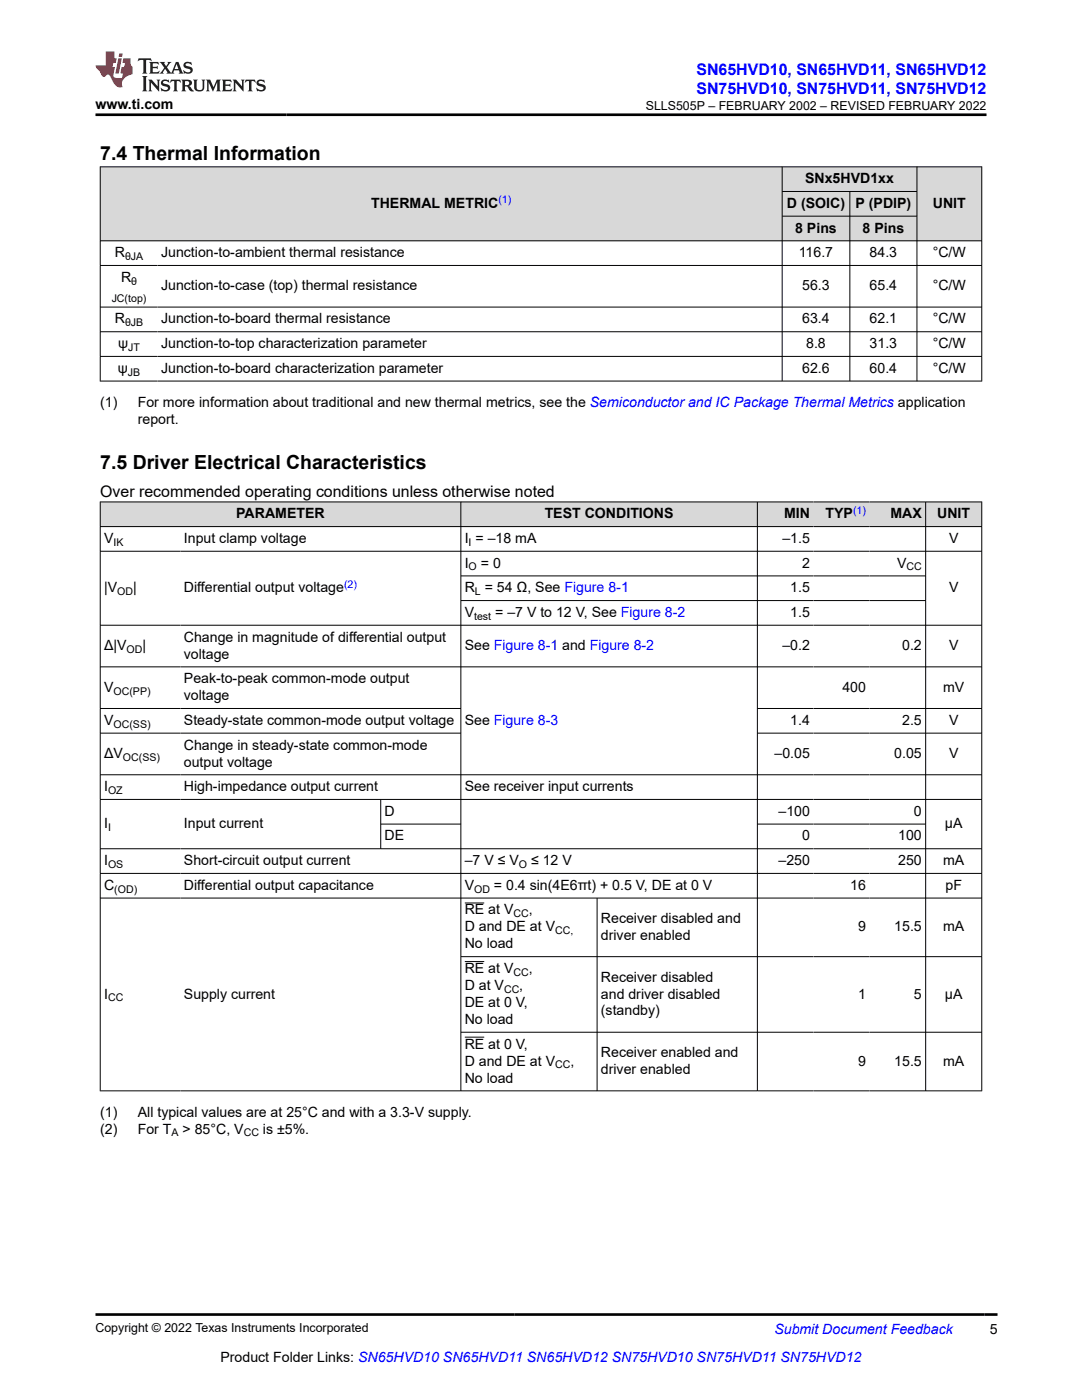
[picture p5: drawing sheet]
<svg xmlns="http://www.w3.org/2000/svg" width="216mm" height="279mm" viewBox="0 0 216 279" stroke-linecap="round" stroke-linejoin="round" font-family="sans-serif">
<defs><g id="words">
<g font-size="3.9">
<text x="20" y="32">7.4 Thermal Information</text>
<text x="20" y="93.7">7.5 Driver Electrical Characteristics</text>
</g>
<g font-size="3.2" fill="#00f">
<text x="139" y="14.9">SN65HVD10, SN65HVD11, SN65HVD12</text>
<text x="139" y="18.7">SN75HVD10, SN75HVD11, SN75HVD12</text>
</g>
<text font-size="3.2" x="20" y="99.1">Over recommended operating conditions unless otherwise noted</text>
<g font-size="2.8">
<text x="19" y="21.8">www.ti.com</text>
<text x="74" y="41.5">THERMAL METRIC</text>
<text x="157" y="41.5">D (SOIC)</text>
<text x="160.7" y="36.6">SNx5HVD1xx</text>
<text x="170.7" y="41.5">P (PDIP)</text>
<text x="186.1" y="41.5">UNIT</text>
<text x="158.7" y="46.4">8 Pins</text>
<text x="172.1" y="46.4">8 Pins</text>
<text x="22.9" y="51.3">R</text>
<text x="32.2" y="51.3">Junction-to-ambient thermal resistance</text>
<text x="159.4" y="51.3">116.7</text>
<text x="173.5" y="51.3">84.3</text>
<text x="186.1" y="51.3">°C/W</text>
<text x="24.1" y="56.3">R</text>
<text x="32.2" y="57.9">Junction-to-case (top) thermal resistance</text>
<text x="160.1" y="57.9">56.3</text>
<text x="173.5" y="57.9">65.4</text>
<text x="186.1" y="57.9">°C/W</text>
<text x="22.9" y="64.6">R</text>
<text x="32.2" y="64.6">Junction-to-board thermal resistance</text>
<text x="160.1" y="64.6">63.4</text>
<text x="173.5" y="64.6">62.1</text>
<text x="186.1" y="64.6">°C/W</text>
<text x="23.6" y="69.5">ψ</text>
<text x="32.2" y="69.5">Junction-to-top characterization parameter</text>
<text x="160.9" y="69.5">8.8</text>
<text x="173.5" y="69.5">31.3</text>
<text x="186.1" y="69.5">°C/W</text>
<text x="23.5" y="74.4">ψ</text>
<text x="32.2" y="74.4">Junction-to-board characterization parameter</text>
<text x="160.1" y="74.4">62.6</text>
<text x="173.5" y="74.4">60.4</text>
<text x="186.1" y="74.4">°C/W</text>
<text x="20" y="81.2">(1)</text>
<text x="27.5" y="81.2">For more information about traditional and new thermal metrics, see the Semiconductor and IC Package Thermal Metrics application</text>
<text x="27.5" y="84.6">report.</text>
<text x="47.1" y="103.4">PARAMETER</text>
<text x="108.7" y="103.4">TEST CONDITIONS</text>
<text x="156.4" y="103.4">MIN</text>
<text x="164.7" y="103.4">TYP</text>
<text x="177.7" y="103.4">MAX</text>
<text x="187" y="103.4">UNIT</text>
<text x="20.8" y="108.4">V</text>
<text x="36.7" y="108.4">Input clamp voltage</text>
<text x="92.7" y="108.4">I = –18 mA</text>
<text x="92.7" y="113.3">I</text>
<text x="95.9" y="113.3">= 0</text>
<text x="156.1" y="108.4">–1.5</text>
<text x="160" y="113.3">2</text>
<text x="179" y="113.3">V</text>
<text x="189.4" y="108.4">V</text>
<text x="20.8" y="118.2">|V</text>
<text x="26.6" y="118.2">|</text>
<text x="36.7" y="118.2">Differential output voltage</text>
<text x="92.7" y="118.2">R = 54 Ω, See Figure 8-1</text>
<text x="157.7" y="118.2">1.5</text>
<text x="189.4" y="118.2">V</text>
<text x="92.7" y="123.1">V</text>
<text x="98.8" y="123.1">= –7 V to 12 V, See Figure 8-2</text>
<text x="157.7" y="123.1">1.5</text>
<text x="20.8" y="129.7">Δ|V</text>
<text x="28.4" y="129.7">|</text>
<text x="36.7" y="128.1">Change in magnitude of differential output</text>
<text x="36.7" y="131.4">voltage</text>
<text x="92.7" y="129.7">See Figure 8-1 and Figure 8-2</text>
<text x="156.1" y="129.7">–0.2</text>
<text x="180" y="129.7">0.2</text>
<text x="189.4" y="129.7">V</text>
<text x="36.7" y="136.4">Peak-to-peak common-mode output</text>
<text x="20.8" y="138.1">V</text>
<text x="36.7" y="139.7">voltage</text>
<text x="168.1" y="138.1">400</text>
<text x="188.2" y="138.1">mV</text>
<text x="20.8" y="144.7">V</text>
<text x="36.7" y="144.7">Steady-state common-mode output voltage</text>
<text x="36.7" y="149.6">Change in steady-state common-mode</text>
<text x="92.7" y="144.7">See Figure 8-3</text>
<text x="157.7" y="144.7">1.4</text>
<text x="180" y="144.7">2.5</text>
<text x="189.4" y="144.7">V</text>
<text x="20.8" y="151.3">ΔV</text>
<text x="36.7" y="153">output voltage</text>
<text x="154.6" y="151.3">–0.05</text>
<text x="178.4" y="151.3">0.05</text>
<text x="189.4" y="151.3">V</text>
<text x="20.8" y="157.9">I</text>
<text x="36.7" y="157.9">High-impedance output current</text>
<text x="92.7" y="157.9">See receiver input currents</text>
<text x="20.8" y="165.3">I</text>
<text x="36.7" y="165.3">Input current</text>
<text x="76.7" y="162.8">D</text>
<text x="76.7" y="167.7">DE</text>
<text x="155.3" y="162.8">–100</text>
<text x="160" y="167.7">0</text>
<text x="179.2" y="167.7">100</text>
<text x="182.4" y="162.8">0</text>
<text x="188.5" y="165.3">μA</text>
<text x="20.8" y="172.7">I</text>
<text x="36.7" y="172.7">Short-circuit output current</text>
<text x="92.7" y="172.7">–7 V ≤ V</text>
<text x="106" y="172.7">≤ 12 V</text>
<text x="155.3" y="172.7">–250</text>
<text x="179.2" y="172.7">250</text>
<text x="188.2" y="172.7">mA</text>
<text x="20.8" y="177.6">C</text>
<text x="36.7" y="177.6">Differential output capacitance</text>
<text x="92.7" y="177.6">V</text>
<text x="98.6" y="177.6">= 0.4 sin(4E6πt) + 0.5 V, DE at 0 V</text>
<text x="169.7" y="177.6">16</text>
<text x="188.7" y="177.6">pF</text>
<text x="92.7" y="182.5">RE at V</text>
<text x="92.7" y="185.9">D and DE at V</text>
<text x="105.5" y="182.5">,</text>
<text x="119.9" y="184.2">Receiver disabled and</text>
<text x="171.2" y="185.9">9</text>
<text x="178.4" y="185.9">15.5</text>
<text x="188.2" y="185.9">mA</text>
<text x="92.7" y="189.3">No load</text>
<text x="119.9" y="187.6">driver enabled</text>
<text x="92.7" y="194.2">RE at V</text>
<text x="92.7" y="197.6">D at V</text>
<text x="103.6" y="197.6">,</text>
<text x="105.5" y="194.2">,</text>
<text x="119.9" y="195.9">Receiver disabled</text>
<text x="20.8" y="199.3">I</text>
<text x="36.7" y="199.3">Supply current</text>
<text x="92.7" y="201">DE at 0 V,</text>
<text x="119.9" y="199.3">and driver disabled</text>
<text x="119.9" y="202.7">(standby)</text>
<text x="171.2" y="199.3">1</text>
<text x="182.4" y="199.3">5</text>
<text x="188.5" y="199.3">μA</text>
<text x="92.7" y="204.4">No load</text>
<text x="92.7" y="209.3">RE at 0 V,</text>
<text x="92.7" y="212.7">D and DE at V</text>
<text x="113.8" y="212.7">,</text>
<text x="119.9" y="211">Receiver enabled and</text>
<text x="119.9" y="214.4">driver enabled</text>
<text x="171.2" y="212.7">9</text>
<text x="178.4" y="212.7">15.5</text>
<text x="188.2" y="212.7">mA</text>
<text x="92.7" y="216.1">No load</text>
<text x="20" y="222.9">(1)</text>
<text x="20" y="226.2">(2)</text>
<text x="27.5" y="222.9">All typical values are at 25°C and with a 3.3-V supply.</text>
<text x="27.5" y="226.2">For T</text>
<text x="36.4" y="226.2">&gt; 85°C, V</text>
<text x="52.5" y="226.2">is ±5%.</text>
<text x="197.5" y="266.1">5</text>
<text x="44" y="271.7">Product Folder Links: SN65HVD10 SN65HVD11 SN65HVD12 SN75HVD10 SN75HVD11 SN75HVD12</text>
</g>
<text font-size="2.8" fill="#00f" x="154.5" y="266.2">Submit Document Feedback</text>
<g font-size="2.5">
<text x="128.9" y="21.9">SLLS505P – FEBRUARY 2002 – REVISED FEBRUARY 2022</text>
<text x="19" y="265.9">Copyright © 2022 Texas Instruments Incorporated</text>
</g>
<g font-size="2.1" fill="#00f">
<text x="99.4" y="40.5">(1)</text>
<text x="170.2" y="102.5">(1)</text>
<text x="68.7" y="117.3">(2)</text>
</g>
<g font-size="2.1">
<text x="24.9" y="51.9">θJA</text>
<text x="26.2" y="56.8">θ</text>
<text x="22.3" y="60.2">JC(top)</text>
<text x="24.9" y="65.1">θJB</text>
<text x="25.6" y="70">JT</text>
<text x="25.5" y="75">JB</text>
<text x="22.6" y="108.9">IK</text>
<text x="93.5" y="108.9">I</text>
<text x="93.5" y="113.9">O</text>
<text x="180.9" y="113.9">CC</text>
<text x="23.4" y="118.8">OD</text>
<text x="94.8" y="118.8">L</text>
<text x="94.6" y="123.7">test</text>
<text x="25.3" y="130.3">OD</text>
<text x="22.6" y="138.6">OC(PP)</text>
<text x="22.6" y="145.2">OC(SS)</text>
<text x="24.5" y="151.8">OC(SS)</text>
<text x="21.6" y="158.5">OZ</text>
<text x="21.6" y="165.8">I</text>
<text x="21.6" y="173.2">OS</text>
<text x="103.5" y="173.2">O</text>
<text x="22.8" y="178.1">(OD)</text>
<text x="94.6" y="178.1">OD</text>
<text x="102.5" y="183.1">CC</text>
<text x="110.8" y="186.5">CC,</text>
<text x="102.5" y="194.8">CC</text>
<text x="21.6" y="199.8">CC</text>
<text x="100.6" y="198.1">CC</text>
<text x="110.8" y="213.2">CC</text>
<text x="34.2" y="226.8">A</text>
<text x="48.6" y="226.8">CC</text>
</g>
</g></defs>
<g fill="#d8d8d8">
<path d="M20 33.3h175.9v4.9h-175.9z" fill-rule="evenodd"/>
<path d="M20.1 33.4h135.9v14.6h-135.9z" fill-rule="evenodd"/>
<path d="M156.1 33.4h26.8v4.8h-26.8z" fill-rule="evenodd"/>
<path d="M183 33.4h12.8v14.6h-12.8z" fill-rule="evenodd"/>
<path d="M156.1 38.3h13.4v4.8h-13.4z" fill-rule="evenodd"/>
<path d="M169.6 38.3h13.3v4.8h-13.3z" fill-rule="evenodd"/>
<path d="M156.1 43.2h13.4v4.8h-13.4z" fill-rule="evenodd"/>
<path d="M169.6 43.2h13.3v4.8h-13.3z" fill-rule="evenodd"/>
</g>
<g fill="none" stroke="#000" stroke-width=".2">
<path d="M19.9 33.3h176.1M20 33.2v42.9M156.1 33.2v42.9M156.1 38.2h26.9M169.6 38.2v37.9M183 33.2v42.9M195.9 33.2v42.9M19.9 48.1h176.1M19.9 53h176.1M156.1 43.1h26.9M19.9 61.3h176.1M19.9 66.2h176.1"/>
<path d="M19.9 71.1h176.1M19.9 76.1h176.1"/>
</g>
<g fill="#d8d8d8">
<path d="M20 100.2h175.9v4.9h-175.9z" fill-rule="evenodd"/>
<path d="M20.1 100.2h71.8v4.8h-71.8z" fill-rule="evenodd"/>
<path d="M92 100.2h59.1v4.8h-59.1z" fill-rule="evenodd"/>
<path d="M151.2 100.2h11.1v4.8h-11.1z" fill-rule="evenodd"/>
<path d="M162.3 100.2h11.2v4.8h-11.2z" fill-rule="evenodd"/>
<path d="M173.5 100.2h11.1v4.8h-11.1z" fill-rule="evenodd"/>
<path d="M184.8 100.2h11v4.8h-11z" fill-rule="evenodd"/>
</g>
<g fill="none" stroke="#000" stroke-width=".2">
<path d="M19.9 100.2h176.1M19.9 105.1h176.1M19.9 110h176.1M20 100.1v117.7M92 100.1v117.7M92 114.9h92.8M92 119.9h92.8M151.1 100.1v117.7M184.7 100.1v117.7M195.9 100.1v117.7M19.9 124.8h176.1M19.9 133.1h176.1"/>
<path d="M19.9 141.4h72.1M19.9 154.6h176.1M19.9 146.3h72.1M19.9 159.5h176.1M76 159.5v9.9M151.1 141.4h44.9M151.1 146.3h44.9M19.9 169.4h176.1M19.9 174.3h176.1M19.9 179.2h176.1M76 164.5h16M119.1 179.2v38.6"/>
<path d="M151.1 164.5h33.7M92 190.9h104M92.7 180.2h3.9M92.7 191.9h3.9M92 206h104M92.7 207h3.9M196 217.7h-176.1"/>
</g>
<path d="M27.7 11.6l-.2 .6 .5-.2h.6v.1v2.2l-.2 .4h1l-.2-.4v-2.2v-.1h.5l.5 .2-.1-.6zM29.8 12.4l.2 .3v1.6l-.2 .4h1.9l.1-.6a1.08 1.08 0 0 1-1.3 .2v-.7h.6l.4 .2v-.7l-.4 .2h-.6v-.5l.2-.2a1 1 0 0 1 1 .3l-.1-.5zM31.8 12.4l1 1.1-1 1.2h.9l-.2-.2 .4-.8 .5 .8-.2 .2h1.6l-.2-.2 .1-.5h1l.1 .5-.1 .2h.9l-.2-.4-.8-1.9h-.5l-1 2.1-.8-1.1 .9-1h-.8l.2 .2-.5 .6-.3-.6 .1-.2zM35.2 12.8l.4 1h-.8zM36.8 12.5a.65 .65 0 0 0-.2 .7 .65 .65 0 0 0 .6 .5l.7 .1 .1 .3a.79 .79 0 0 1-.7 .4 .79 .79 0 0 1-.7-.5l.1 .7 .2-.1a.93 .93 0 0 0 1.1 0 .93 .93 0 0 0 .4-.9 1.46 1.46 0 0 0-1.2-.6l-.1-.3a1.09 1.09 0 0 1 1.2 .2l-.2-.6-.1 .1-.6-.2zM28.4 15.2l.2 .4v2.2l-.2 .4h1l-.2-.4v-2.2l.2-.4zM29.6 15.9l.2 .4v1.5l-.2 .4h.8l-.3-.4v-1.3l1.7 1.8v-2l.2-.4h-.8l.2 .2 .1 1.1-1.2-1.3zM32.3 16a.65 .65 0 0 0-.2 .8 .65 .65 0 0 0 .7 .4l.6 .2 .1 .2a.79 .79 0 0 1-.7 .4 .79 .79 0 0 1-.7-.5l.1 .7 .2-.1a.93 .93 0 0 0 1.1 .1 .93 .93 0 0 0 .4-1 1.46 1.46 0 0 0-1.2-.5l-.1-.4a1.09 1.09 0 0 1 1.2 .2l-.2-.6-.1 .1-.6-.1zM34.1 15.9l-.1 .6a.63 .63 0 0 1 .7-.3l.1 1.6-.3 .4h1l-.2-.4v-1.6a.66 .66 0 0 1 .8 .3l-.1-.6zM36.2 15.9l.2 .4v1.5l-.2 .4h.9l-.2-.2v-.7h.5l.1 .2a.79 .79 0 0 0 1.2 .6l-1-.9a.61 .61 0 0 0 .6-.6 .61 .61 0 0 0-.5-.7zM36.9 16.2h.2a.47 .47 0 0 1 .5 .1 .47 .47 0 0 1 .1 .5l-.2 .1-.6 .1zM38.5 15.9l.2 .2a2.27 2.27 0 0 0 .4 2 1.04 1.04 0 0 0 1.7-.7v-1.3l.2-.2h-.8l.2 .4v1.1a.6 .6 0 0 1-.6 .6 .6 .6 0 0 1-.6-.6v-1.1l.3-.4zM41.1 15.9l.2 .4v1.5l-.2 .4h.7l-.2-.4v-1.4l.9 1.9 .8-1.9v1.4l-.2 .4h1l-.3-.4v-1.5l.3-.4h-.8l-.7 1.5-.7-1.5zM44.3 15.9l.2 .4v1.5l-.2 .4h1.9l.1-.6a1.09 1.09 0 0 1-1.3 .2v-.7h.6l.4 .2v-.6l-.4 .2h-.6v-.6l.2-.1a1.01 1.01 0 0 1 1 .3l-.1-.6zM46.4 15.9l.3 .4v1.5l-.3 .4h.8l-.2-.4v-1.3l1.6 1.8v-2l.2-.4h-.7l.2 .2v1.1l-1.2-1.3zM49 15.9l-.1 .6a.63 .63 0 0 1 .8-.3v1.6l-.3 .4h1l-.2-.4v-1.6a.66 .66 0 0 1 .8 .3l-.1-.6zM51.4 16a.65 .65 0 0 0-.2 .8 .65 .65 0 0 0 .6 .4l.6 .2 .2 .2a.79 .79 0 0 1-.8 .4 .79 .79 0 0 1-.6-.5l.1 .7 .2-.1a.93 .93 0 0 0 1 .1 .93 .93 0 0 0 .5-1 1.46 1.46 0 0 0-1.3-.5l-.1-.4a1.09 1.09 0 0 1 1.3 .2l-.2-.6-.2 .1-.5-.1z" fill="#231f20"/>
<path d="M21.1 10.3v2.7h-2.1l.1 .4 .9 1a.95 .95 0 0 0 .9 .9 .59 .59 0 0 1 .6-.4 .59 .59 0 0 1 .5 .3l.4 .8a1.59 1.59 0 0 0 2.1 1.4 1.61 1.61 0 0 1 1-2.3l1-.3-.1-1.5a1.59 1.59 0 0 1-.4-1.7h-1.4l-.2 .9h.5l-.1 .9h-.5l-.2 .9v.3l.4 .1-.2 .9h-.6a.73 .73 0 0 1-1.1-.7l.3-1.5h-.5l.2-.9h.5l.2-.9h-.5v-1.3zM23.6 11.6l-.6 3.1h.7l.6-3.1zM23.8 10.7l-.1 .6h.7l.1-.6z" fill="#ed1c24"/>
<path d="M19 22.9h177.8M19 262.3h180" fill="none" stroke="#000" stroke-width=".53"/>
<use href="#words"/>
</svg>
